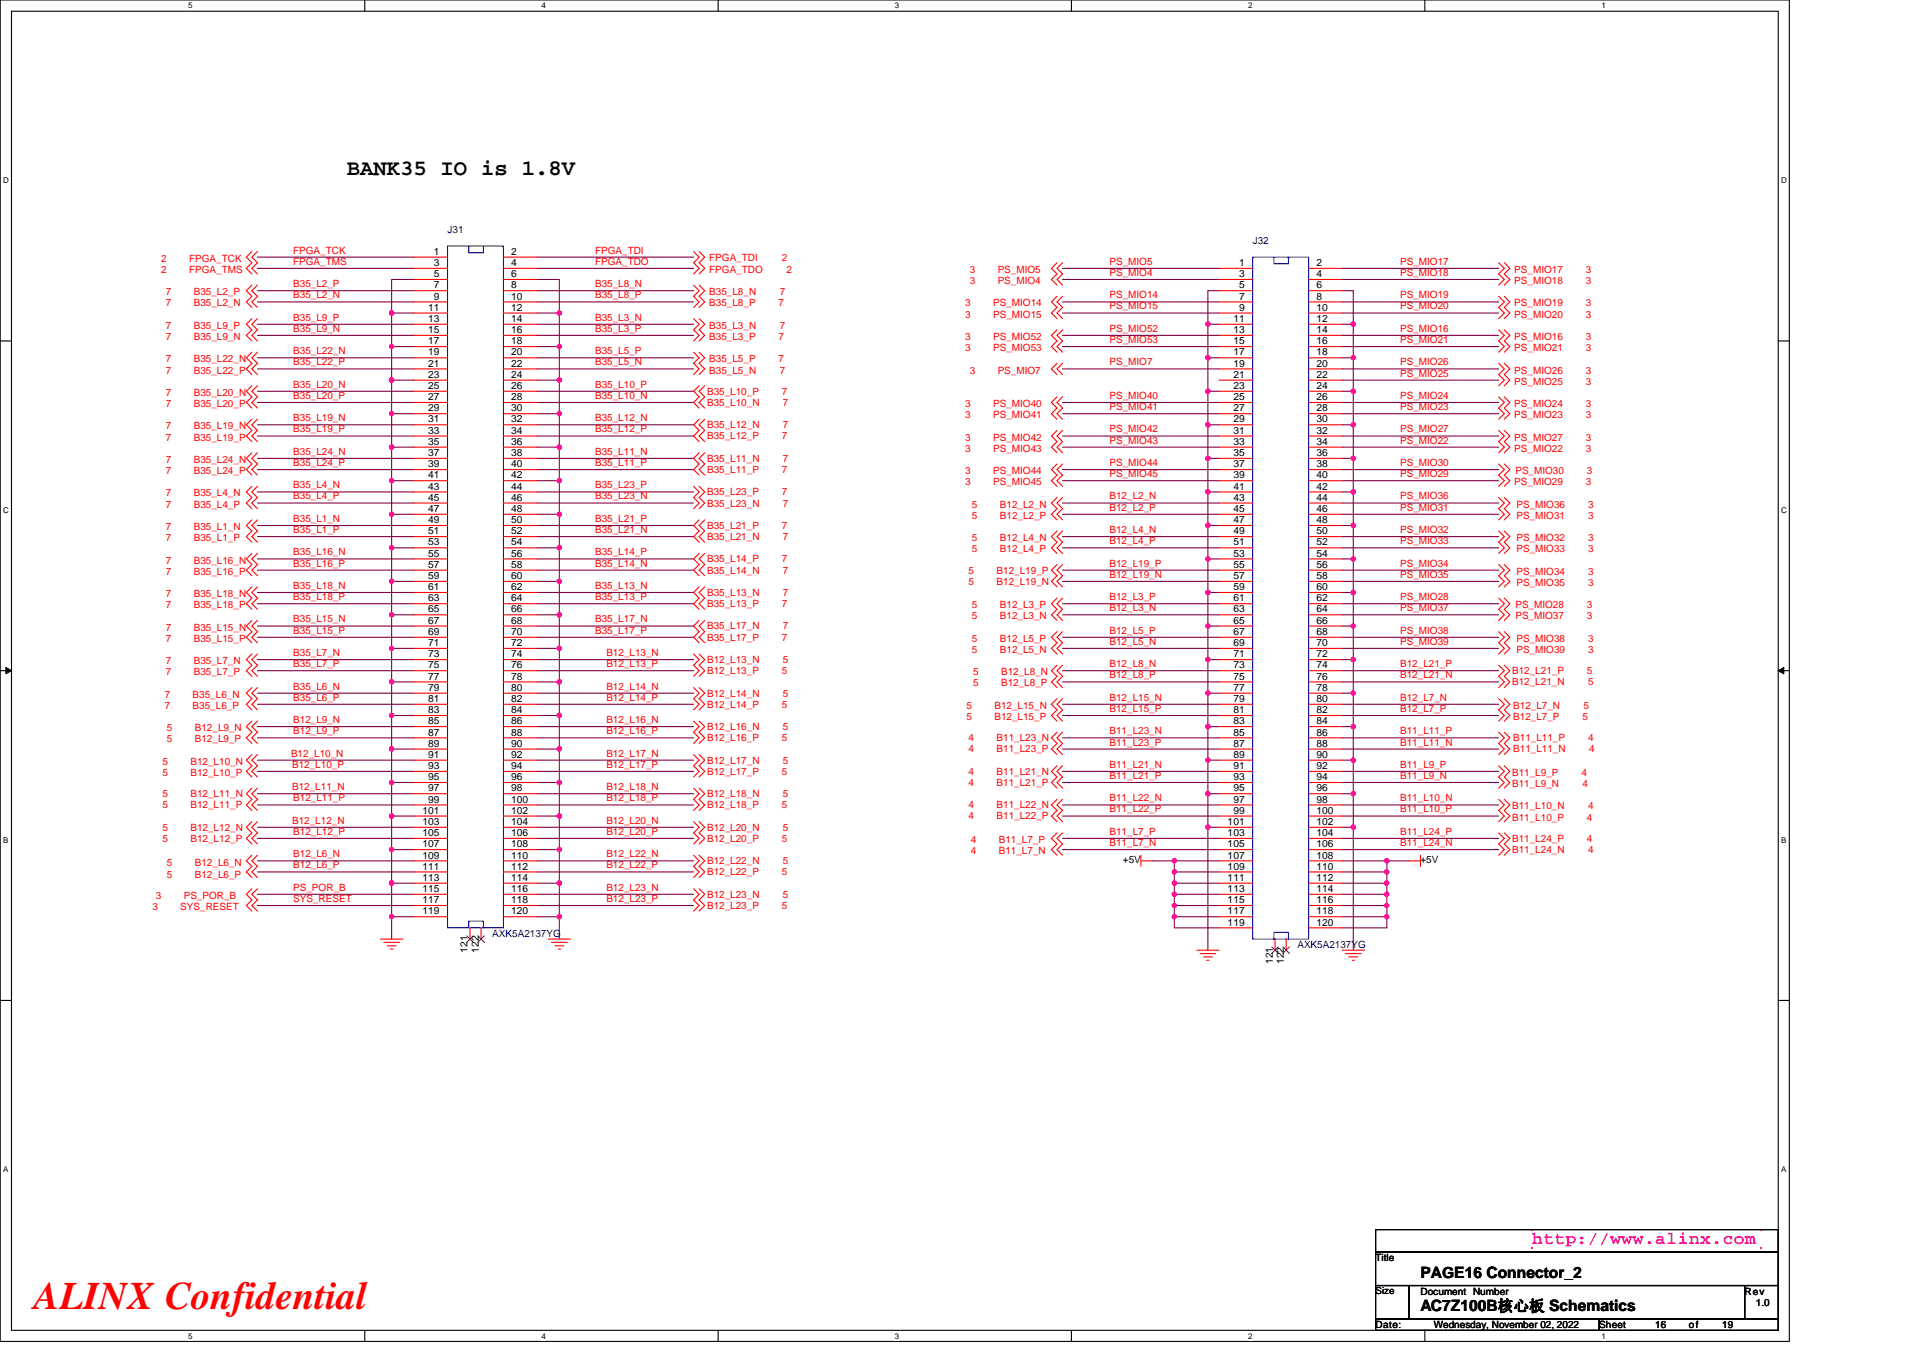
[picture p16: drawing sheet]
<svg xmlns="http://www.w3.org/2000/svg" width="297mm" height="210mm" viewBox="0 0 297 210" stroke-linecap="round" stroke-linejoin="round" font-family="sans-serif">
<defs><g id="words">
<text font-size="6" fill="#f00" x="5.2" y="202.3">ALINX Confidential</text>
<text font-size="3.4" x="53.6" y="27">BANK35 IO is 1.8V</text>
<text font-size="2.8" fill="#f0f" x="236.7" y="192.3">http://www.alinx.com</text>
<g font-size="2.4">
<text x="219.4" y="197.4">PAGE16 Connector_2</text>
<text x="219.4" y="202.6">AC7Z100B核心板 Schematics</text>
</g>
<g font-size="1.5" fill="#000080">
<text x="69.1" y="35.9">J31</text>
<text x="193.5" y="37.7">J32</text>
<text x="76" y="144.8">AXK5A2137YG</text>
<text x="200.4" y="146.5">AXK5A2137YG</text>
</g>
<g font-size="1.5" fill="#f00">
<text x="24.9" y="40.4">2</text>
<text x="29.2" y="40.4">FPGA_TCK</text>
<text x="45.3" y="40.9">FPGA_TMS</text>
<text x="45.3" y="39.2">FPGA_TCK</text>
<text x="91.9" y="39.2">FPGA_TDI</text>
<text x="91.9" y="40.9">FPGA_TDO</text>
<text x="109.6" y="40.3">FPGA_TDI</text>
<text x="120.8" y="40.3">2</text>
<text x="171.4" y="40.9">PS_MIO5</text>
<text x="216.3" y="40.9">PS_MIO17</text>
<text x="24.9" y="42.2">2</text>
<text x="25.6" y="45.6">7</text>
<text x="25.6" y="47.3">7</text>
<text x="29.2" y="42.2">FPGA_TMS</text>
<text x="29.9" y="45.6">B35_L2_P</text>
<text x="29.9" y="47.3">B35_L2_N</text>
<text x="45.3" y="44.4">B35_L2_P</text>
<text x="45.3" y="46.1">B35_L2_N</text>
<text x="91.9" y="44.4">B35_L8_N</text>
<text x="91.9" y="46.1">B35_L8_P</text>
<text x="109.6" y="42.2">FPGA_TDO</text>
<text x="109.6" y="45.6">B35_L8_N</text>
<text x="109.6" y="47.3">B35_L8_P</text>
<text x="120.3" y="47.3">7</text>
<text x="120.4" y="45.6">7</text>
<text x="121.5" y="42.2">2</text>
<text x="149.1" y="47.3">3</text>
<text x="149.8" y="42.2">3</text>
<text x="149.8" y="43.9">3</text>
<text x="153.4" y="47.3">PS_MIO14</text>
<text x="154.1" y="42.2">PS_MIO5</text>
<text x="154.1" y="43.9">PS_MIO4</text>
<text x="171.4" y="42.6">PS_MIO4</text>
<text x="171.4" y="46.1">PS_MIO14</text>
<text x="171.4" y="47.8">PS_MIO15</text>
<text x="216.3" y="42.6">PS_MIO18</text>
<text x="216.3" y="46.1">PS_MIO19</text>
<text x="216.3" y="47.8">PS_MIO20</text>
<text x="233.9" y="42.2">PS_MIO17</text>
<text x="233.9" y="47.3">PS_MIO19</text>
<text x="233.9" y="43.9">PS_MIO18</text>
<text x="245" y="42.2">3</text>
<text x="245" y="47.3">3</text>
<text x="245" y="43.9">3</text>
<text x="25.6" y="50.8">7</text>
<text x="25.6" y="52.5">7</text>
<text x="29.9" y="50.8">B35_L9_P</text>
<text x="29.9" y="52.5">B35_L9_N</text>
<text x="45.3" y="49.6">B35_L9_P</text>
<text x="45.3" y="51.3">B35_L9_N</text>
<text x="91.9" y="51.3">B35_L3_P</text>
<text x="91.9" y="49.6">B35_L3_N</text>
<text x="109.6" y="52.5">B35_L3_P</text>
<text x="109.6" y="50.8">B35_L3_N</text>
<text x="120.3" y="52.5">7</text>
<text x="120.4" y="50.8">7</text>
<text x="149.1" y="52.5">3</text>
<text x="149.1" y="49.1">3</text>
<text x="153.4" y="52.5">PS_MIO52</text>
<text x="153.4" y="49.1">PS_MIO15</text>
<text x="171.4" y="51.3">PS_MIO52</text>
<text x="171.4" y="53">PS_MIO53</text>
<text x="216.3" y="51.3">PS_MIO16</text>
<text x="216.3" y="53">PS_MIO21</text>
<text x="233.9" y="52.5">PS_MIO16</text>
<text x="233.9" y="49.1">PS_MIO20</text>
<text x="245" y="52.5">3</text>
<text x="245" y="49.1">3</text>
<text x="25.6" y="56">7</text>
<text x="25.6" y="57.7">7</text>
<text x="29.9" y="56">B35_L22_N</text>
<text x="29.9" y="57.7">B35_L22_P</text>
<text x="45.3" y="59.9">B35_L20_N</text>
<text x="45.3" y="54.7">B35_L22_N</text>
<text x="45.3" y="56.5">B35_L22_P</text>
<text x="91.9" y="54.7">B35_L5_P</text>
<text x="91.9" y="56.5">B35_L5_N</text>
<text x="91.9" y="59.9">B35_L10_P</text>
<text x="109.6" y="56">B35_L5_P</text>
<text x="109.6" y="57.7">B35_L5_N</text>
<text x="120.3" y="56">7</text>
<text x="120.4" y="57.7">7</text>
<text x="149.1" y="54.3">3</text>
<text x="149.8" y="57.7">3</text>
<text x="153.4" y="54.3">PS_MIO53</text>
<text x="154.1" y="57.7">PS_MIO7</text>
<text x="171.4" y="56.5">PS_MIO7</text>
<text x="216.3" y="56.5">PS_MIO26</text>
<text x="216.3" y="58.2">PS_MIO25</text>
<text x="233.9" y="57.7">PS_MIO26</text>
<text x="233.9" y="59.4">PS_MIO25</text>
<text x="233.9" y="54.3">PS_MIO21</text>
<text x="245" y="57.7">3</text>
<text x="245" y="59.4">3</text>
<text x="245" y="54.3">3</text>
<text x="25.6" y="61.2">7</text>
<text x="25.6" y="62.9">7</text>
<text x="29.9" y="61.2">B35_L20_N</text>
<text x="29.9" y="62.9">B35_L20_P</text>
<text x="45.3" y="61.6">B35_L20_P</text>
<text x="45.3" y="65.1">B35_L19_N</text>
<text x="91.9" y="61.6">B35_L10_N</text>
<text x="91.9" y="65.1">B35_L12_N</text>
<text x="109.2" y="62.7">B35_L10_N</text>
<text x="109.2" y="61">B35_L10_P</text>
<text x="120.8" y="61">7</text>
<text x="120.9" y="62.7">7</text>
<text x="149.1" y="62.9">3</text>
<text x="149.1" y="64.6">3</text>
<text x="153.4" y="62.9">PS_MIO40</text>
<text x="153.4" y="64.6">PS_MIO41</text>
<text x="171.4" y="63.4">PS_MIO41</text>
<text x="171.4" y="61.6">PS_MIO40</text>
<text x="216.3" y="61.6">PS_MIO24</text>
<text x="216.3" y="63.4">PS_MIO23</text>
<text x="233.9" y="62.9">PS_MIO24</text>
<text x="233.9" y="64.6">PS_MIO23</text>
<text x="245" y="62.9">3</text>
<text x="245" y="64.6">3</text>
<text x="25.6" y="71.5">7</text>
<text x="25.6" y="66.4">7</text>
<text x="25.6" y="68.1">7</text>
<text x="29.9" y="71.5">B35_L24_N</text>
<text x="29.9" y="66.4">B35_L19_N</text>
<text x="29.9" y="68.1">B35_L19_P</text>
<text x="45.3" y="66.8">B35_L19_P</text>
<text x="45.3" y="70.3">B35_L24_N</text>
<text x="91.9" y="66.8">B35_L12_P</text>
<text x="91.9" y="70.3">B35_L11_N</text>
<text x="109.2" y="66.2">B35_L12_N</text>
<text x="109.2" y="67.9">B35_L12_P</text>
<text x="109.2" y="71.4">B35_L11_N</text>
<text x="120.8" y="67.9">7</text>
<text x="120.9" y="66.2">7</text>
<text x="120.9" y="71.4">7</text>
<text x="149.1" y="68.1">3</text>
<text x="149.1" y="69.8">3</text>
<text x="153.4" y="68.1">PS_MIO42</text>
<text x="153.4" y="69.8">PS_MIO43</text>
<text x="171.4" y="66.8">PS_MIO42</text>
<text x="171.4" y="68.5">PS_MIO43</text>
<text x="216.3" y="66.8">PS_MIO27</text>
<text x="216.3" y="68.5">PS_MIO22</text>
<text x="233.9" y="68.1">PS_MIO27</text>
<text x="233.9" y="69.8">PS_MIO22</text>
<text x="245" y="68.1">3</text>
<text x="245" y="69.8">3</text>
<text x="25.6" y="76.7">7</text>
<text x="25.6" y="73.3">7</text>
<text x="29.9" y="76.7">B35_L4_N</text>
<text x="29.9" y="73.3">B35_L24_P</text>
<text x="45.3" y="75.5">B35_L4_N</text>
<text x="45.3" y="77.2">B35_L4_P</text>
<text x="45.3" y="72">B35_L24_P</text>
<text x="91.9" y="75.5">B35_L23_P</text>
<text x="91.9" y="77.2">B35_L23_N</text>
<text x="91.9" y="72">B35_L11_P</text>
<text x="109.2" y="76.5">B35_L23_P</text>
<text x="109.2" y="73.1">B35_L11_P</text>
<text x="120.8" y="76.5">7</text>
<text x="120.8" y="73.1">7</text>
<text x="149.1" y="73.3">3</text>
<text x="149.1" y="75">3</text>
<text x="153.4" y="73.3">PS_MIO44</text>
<text x="153.4" y="75">PS_MIO45</text>
<text x="171.4" y="72">PS_MIO44</text>
<text x="171.4" y="73.7">PS_MIO45</text>
<text x="171.4" y="77.2">B12_L2_N</text>
<text x="216.3" y="77.2">PS_MIO36</text>
<text x="216.3" y="72">PS_MIO30</text>
<text x="216.3" y="73.7">PS_MIO29</text>
<text x="233.9" y="75">PS_MIO29</text>
<text x="234.1" y="73.3">PS_MIO30</text>
<text x="245" y="75">3</text>
<text x="245.1" y="73.3">3</text>
<text x="25.6" y="83.6">7</text>
<text x="25.6" y="81.9">7</text>
<text x="25.6" y="78.4">7</text>
<text x="29.9" y="83.6">B35_L1_P</text>
<text x="29.9" y="81.9">B35_L1_N</text>
<text x="29.9" y="78.4">B35_L4_P</text>
<text x="45.3" y="82.4">B35_L1_P</text>
<text x="45.3" y="80.6">B35_L1_N</text>
<text x="91.9" y="82.4">B35_L21_N</text>
<text x="91.9" y="80.6">B35_L21_P</text>
<text x="109.2" y="78.3">B35_L23_N</text>
<text x="109.2" y="83.4">B35_L21_N</text>
<text x="109.2" y="81.7">B35_L21_P</text>
<text x="120.8" y="81.7">7</text>
<text x="120.9" y="78.3">7</text>
<text x="120.9" y="83.4">7</text>
<text x="150.1" y="78.4">5</text>
<text x="150.1" y="80.2">5</text>
<text x="150.1" y="83.6">5</text>
<text x="154.4" y="78.4">B12_L2_N</text>
<text x="154.4" y="80.2">B12_L2_P</text>
<text x="154.4" y="83.6">B12_L4_N</text>
<text x="171.4" y="78.9">B12_L2_P</text>
<text x="171.4" y="82.4">B12_L4_N</text>
<text x="216.3" y="82.4">PS_MIO32</text>
<text x="216.3" y="78.9">PS_MIO31</text>
<text x="234.2" y="83.6">PS_MIO32</text>
<text x="234.2" y="78.4">PS_MIO36</text>
<text x="234.2" y="80.2">PS_MIO31</text>
<text x="245.3" y="83.6">3</text>
<text x="245.3" y="78.4">3</text>
<text x="245.3" y="80.2">3</text>
<text x="25.6" y="88.8">7</text>
<text x="25.6" y="87.1">7</text>
<text x="29.9" y="88.8">B35_L16_P</text>
<text x="29.9" y="87.1">B35_L16_N</text>
<text x="45.3" y="85.8">B35_L16_N</text>
<text x="45.3" y="87.5">B35_L16_P</text>
<text x="91.9" y="87.5">B35_L14_N</text>
<text x="91.9" y="85.8">B35_L14_P</text>
<text x="109.2" y="88.6">B35_L14_N</text>
<text x="109.2" y="86.9">B35_L14_P</text>
<text x="120.8" y="86.9">7</text>
<text x="120.9" y="88.6">7</text>
<text x="149.6" y="88.6">5</text>
<text x="150.1" y="85.3">5</text>
<text x="153.9" y="88.6">B12_L19_P</text>
<text x="154.4" y="85.3">B12_L4_P</text>
<text x="171.4" y="84.1">B12_L4_P</text>
<text x="171.4" y="89.3">B12_L19_N</text>
<text x="171.4" y="87.5">B12_L19_P</text>
<text x="216.3" y="89.3">PS_MIO35</text>
<text x="216.3" y="84.1">PS_MIO33</text>
<text x="216.3" y="87.5">PS_MIO34</text>
<text x="234.2" y="85.3">PS_MIO33</text>
<text x="234.2" y="88.8">PS_MIO34</text>
<text x="245.3" y="85.3">3</text>
<text x="245.3" y="88.8">3</text>
<text x="25.6" y="94">7</text>
<text x="25.6" y="92.3">7</text>
<text x="29.9" y="94">B35_L18_P</text>
<text x="29.9" y="92.3">B35_L18_N</text>
<text x="45.3" y="91">B35_L18_N</text>
<text x="45.3" y="92.7">B35_L18_P</text>
<text x="91.9" y="91">B35_L13_N</text>
<text x="91.9" y="92.7">B35_L13_P</text>
<text x="109.2" y="92.1">B35_L13_N</text>
<text x="109.2" y="93.8">B35_L13_P</text>
<text x="120.8" y="93.8">7</text>
<text x="120.9" y="92.1">7</text>
<text x="149.6" y="90.4">5</text>
<text x="150.1" y="94">5</text>
<text x="150.1" y="95.7">5</text>
<text x="153.9" y="90.4">B12_L19_N</text>
<text x="154.4" y="94">B12_L3_P</text>
<text x="154.4" y="95.7">B12_L3_N</text>
<text x="171.4" y="92.7">B12_L3_P</text>
<text x="171.4" y="94.4">B12_L3_N</text>
<text x="216.3" y="94.4">PS_MIO37</text>
<text x="216.3" y="92.7">PS_MIO28</text>
<text x="234.1" y="95.7">PS_MIO37</text>
<text x="234.1" y="94">PS_MIO28</text>
<text x="234.2" y="90.5">PS_MIO35</text>
<text x="245.1" y="95.7">3</text>
<text x="245.1" y="94">3</text>
<text x="245.3" y="90.5">3</text>
<text x="25.6" y="99.2">7</text>
<text x="25.6" y="97.4">7</text>
<text x="29.9" y="99.2">B35_L15_P</text>
<text x="29.9" y="97.4">B35_L15_N</text>
<text x="45.3" y="96.2">B35_L15_N</text>
<text x="45.3" y="97.9">B35_L15_P</text>
<text x="45.3" y="101.4">B35_L7_N</text>
<text x="91.9" y="96.2">B35_L17_N</text>
<text x="91.9" y="97.9">B35_L17_P</text>
<text x="93.7" y="101.4">B12_L13_N</text>
<text x="109.2" y="97.3">B35_L17_N</text>
<text x="109.2" y="99">B35_L17_P</text>
<text x="120.8" y="99">7</text>
<text x="120.9" y="97.3">7</text>
<text x="150.1" y="99.2">5</text>
<text x="150.1" y="100.9">5</text>
<text x="154.4" y="99.2">B12_L5_P</text>
<text x="154.4" y="100.9">B12_L5_N</text>
<text x="171.4" y="97.9">B12_L5_P</text>
<text x="171.4" y="99.6">B12_L5_N</text>
<text x="216.3" y="97.9">PS_MIO38</text>
<text x="216.3" y="99.6">PS_MIO39</text>
<text x="234.2" y="99.2">PS_MIO38</text>
<text x="234.2" y="100.9">PS_MIO39</text>
<text x="245.3" y="99.2">3</text>
<text x="245.3" y="100.9">3</text>
<text x="25.4" y="107.8">7</text>
<text x="25.6" y="102.6">7</text>
<text x="25.6" y="104.4">7</text>
<text x="29.8" y="107.8">B35_L6_N</text>
<text x="29.9" y="102.6">B35_L7_N</text>
<text x="29.9" y="104.4">B35_L7_P</text>
<text x="45.3" y="106.6">B35_L6_N</text>
<text x="45.3" y="103.1">B35_L7_P</text>
<text x="93.7" y="103.1">B12_L13_P</text>
<text x="93.7" y="106.6">B12_L14_N</text>
<text x="109.2" y="104.2">B12_L13_P</text>
<text x="109.2" y="102.4">B12_L13_N</text>
<text x="109.2" y="107.6">B12_L14_N</text>
<text x="120.8" y="104.2">5</text>
<text x="120.9" y="102.4">5</text>
<text x="120.9" y="107.6">5</text>
<text x="150.3" y="104.4">5</text>
<text x="150.3" y="106.1">5</text>
<text x="154.6" y="104.4">B12_L8_N</text>
<text x="154.6" y="106.1">B12_L8_P</text>
<text x="171.4" y="103.1">B12_L8_N</text>
<text x="171.4" y="104.8">B12_L8_P</text>
<text x="216.3" y="103.1">B12_L21_P</text>
<text x="216.3" y="104.8">B12_L21_N</text>
<text x="233.6" y="104.2">B12_L21_P</text>
<text x="233.6" y="105.9">B12_L21_N</text>
<text x="245.1" y="104.2">5</text>
<text x="245.3" y="105.9">5</text>
<text x="25.4" y="109.5">7</text>
<text x="25.8" y="113">5</text>
<text x="29.8" y="109.5">B35_L6_P</text>
<text x="30.1" y="113">B12_L9_N</text>
<text x="45.3" y="108.3">B35_L6_P</text>
<text x="45.3" y="113.5">B12_L9_P</text>
<text x="45.3" y="111.7">B12_L9_N</text>
<text x="93.7" y="108.3">B12_L14_P</text>
<text x="93.7" y="113.5">B12_L16_P</text>
<text x="93.7" y="111.7">B12_L16_N</text>
<text x="109.2" y="109.3">B12_L14_P</text>
<text x="109.2" y="112.8">B12_L16_N</text>
<text x="120.8" y="109.3">5</text>
<text x="120.9" y="112.8">5</text>
<text x="149.3" y="109.5">5</text>
<text x="149.3" y="111.3">5</text>
<text x="153.6" y="109.5">B12_L15_N</text>
<text x="153.6" y="111.3">B12_L15_P</text>
<text x="171.4" y="113.5">B11_L23_N</text>
<text x="171.4" y="108.3">B12_L15_N</text>
<text x="171.4" y="110">B12_L15_P</text>
<text x="216.3" y="108.3">B12_L7_N</text>
<text x="216.3" y="110">B12_L7_P</text>
<text x="216.3" y="113.5">B11_L11_P</text>
<text x="233.7" y="109.5">B12_L7_N</text>
<text x="233.7" y="111.3">B12_L7_P</text>
<text x="244.4" y="111.3">5</text>
<text x="244.6" y="109.5">5</text>
<text x="25.1" y="119.9">5</text>
<text x="25.1" y="118.2">5</text>
<text x="25.8" y="114.7">5</text>
<text x="29.4" y="119.9">B12_L10_P</text>
<text x="29.4" y="118.2">B12_L10_N</text>
<text x="30.1" y="114.7">B12_L9_P</text>
<text x="45" y="116.9">B12_L10_N</text>
<text x="45.1" y="118.6">B12_L10_P</text>
<text x="93.7" y="118.6">B12_L17_P</text>
<text x="93.7" y="116.9">B12_L17_N</text>
<text x="109.2" y="114.5">B12_L16_P</text>
<text x="109.2" y="119.7">B12_L17_P</text>
<text x="109.2" y="118">B12_L17_N</text>
<text x="120.8" y="114.5">5</text>
<text x="120.8" y="119.7">5</text>
<text x="120.9" y="118">5</text>
<text x="149.6" y="114.5">4</text>
<text x="149.6" y="116.3">4</text>
<text x="149.6" y="119.7">4</text>
<text x="153.9" y="114.5">B11_L23_N</text>
<text x="153.9" y="116.3">B11_L23_P</text>
<text x="153.9" y="119.7">B11_L21_N</text>
<text x="171.4" y="115.2">B11_L23_P</text>
<text x="171.4" y="118.6">B11_L21_N</text>
<text x="216.3" y="118.6">B11_L9_P</text>
<text x="216.3" y="115.2">B11_L11_N</text>
<text x="233.6" y="119.9">B11_L9_P</text>
<text x="233.7" y="116.3">B11_L11_N</text>
<text x="233.7" y="114.5">B11_L11_P</text>
<text x="244.3" y="119.9">4</text>
<text x="245.3" y="114.5">4</text>
<text x="245.5" y="116.3">4</text>
<text x="25.1" y="124.9">5</text>
<text x="25.1" y="123.2">5</text>
<text x="29.4" y="124.9">B12_L11_P</text>
<text x="29.4" y="123.2">B12_L11_N</text>
<text x="45.1" y="122.1">B12_L11_N</text>
<text x="45.3" y="123.8">B12_L11_P</text>
<text x="93.7" y="123.8">B12_L18_P</text>
<text x="93.7" y="122.1">B12_L18_N</text>
<text x="109.2" y="124.9">B12_L18_P</text>
<text x="109.2" y="123.2">B12_L18_N</text>
<text x="120.8" y="124.9">5</text>
<text x="120.9" y="123.2">5</text>
<text x="149.6" y="124.9">4</text>
<text x="149.6" y="121.5">4</text>
<text x="153.9" y="124.9">B11_L22_N</text>
<text x="153.9" y="121.5">B11_L21_P</text>
<text x="171.4" y="123.8">B11_L22_N</text>
<text x="171.4" y="125.5">B11_L22_P</text>
<text x="171.4" y="120.4">B11_L21_P</text>
<text x="216.3" y="123.8">B11_L10_N</text>
<text x="216.3" y="125.5">B11_L10_P</text>
<text x="216.3" y="120.4">B11_L9_N</text>
<text x="233.6" y="125.1">B11_L10_N</text>
<text x="233.6" y="121.6">B11_L9_N</text>
<text x="244.4" y="121.6">4</text>
<text x="245.3" y="125.1">4</text>
<text x="25.1" y="128.4">5</text>
<text x="25.1" y="130.1">5</text>
<text x="29.4" y="128.4">B12_L12_N</text>
<text x="29.4" y="130.1">B12_L12_P</text>
<text x="45.1" y="127.3">B12_L12_N</text>
<text x="45.3" y="129">B12_L12_P</text>
<text x="93.7" y="129">B12_L20_P</text>
<text x="93.7" y="127.3">B12_L20_N</text>
<text x="109.2" y="130.1">B12_L20_P</text>
<text x="109.2" y="128.4">B12_L20_N</text>
<text x="120.8" y="130.1">5</text>
<text x="120.9" y="128.4">5</text>
<text x="149.6" y="126.6">4</text>
<text x="150" y="132">4</text>
<text x="150" y="130.3">4</text>
<text x="153.9" y="126.6">B11_L22_P</text>
<text x="154.3" y="132">B11_L7_N</text>
<text x="154.3" y="130.3">B11_L7_P</text>
<text x="171.4" y="130.7">B11_L7_N</text>
<text x="171.4" y="129">B11_L7_P</text>
<text x="216.3" y="129">B11_L24_P</text>
<text x="216.3" y="130.7">B11_L24_N</text>
<text x="233.6" y="130.1">B11_L24_P</text>
<text x="233.6" y="131.8">B11_L24_N</text>
<text x="233.6" y="126.8">B11_L10_P</text>
<text x="245.1" y="130.1">4</text>
<text x="245.1" y="126.8">4</text>
<text x="245.3" y="131.8">4</text>
<text x="25.8" y="135.6">5</text>
<text x="25.8" y="133.9">5</text>
<text x="30.1" y="135.6">B12_L6_P</text>
<text x="30.1" y="133.9">B12_L6_N</text>
<text x="45.3" y="137.6">PS_POR_B</text>
<text x="45.3" y="134.2">B12_L6_P</text>
<text x="45.3" y="132.5">B12_L6_N</text>
<text x="93.7" y="134.2">B12_L22_P</text>
<text x="93.7" y="132.5">B12_L22_N</text>
<text x="93.7" y="137.6">B12_L23_N</text>
<text x="109.2" y="135.3">B12_L22_P</text>
<text x="109.2" y="133.5">B12_L22_N</text>
<text x="120.8" y="135.3">5</text>
<text x="120.9" y="133.5">5</text>
<text x="23.5" y="140.6">3</text>
<text x="24.1" y="138.9">3</text>
<text x="27.9" y="140.6">SYS_RESET</text>
<text x="28.4" y="138.9">PS_POR_B</text>
<text x="45.3" y="139.4">SYS_RESET</text>
<text x="93.7" y="139.4">B12_L23_P</text>
<text x="109.2" y="140.4">B12_L23_P</text>
<text x="109.2" y="138.7">B12_L23_N</text>
<text x="120.8" y="140.4">5</text>
<text x="120.9" y="138.7">5</text>
</g>
<g font-size="1.5">
<text x="67" y="39.4">1</text>
<text x="67" y="41.1">3</text>
<text x="79" y="39.4">2</text>
<text x="79" y="41.1">4</text>
<text x="191.4" y="41.1">1</text>
<text x="203.3" y="41.1">2</text>
<text x="67" y="42.8">5</text>
<text x="67" y="44.6">7</text>
<text x="67" y="46.3">9</text>
<text x="79" y="42.8">6</text>
<text x="79" y="44.6">8</text>
<text x="79" y="46.3">10</text>
<text x="191.4" y="42.8">3</text>
<text x="191.4" y="44.6">5</text>
<text x="191.4" y="46.3">7</text>
<text x="203.3" y="42.8">4</text>
<text x="203.3" y="44.6">6</text>
<text x="203.3" y="46.3">8</text>
<text x="66.1" y="48">11</text>
<text x="66.1" y="49.7">13</text>
<text x="66.1" y="51.5">15</text>
<text x="66.1" y="53.2">17</text>
<text x="79" y="48">12</text>
<text x="79" y="49.7">14</text>
<text x="79" y="51.5">16</text>
<text x="79" y="53.2">18</text>
<text x="190.5" y="49.7">11</text>
<text x="190.5" y="51.5">13</text>
<text x="190.5" y="53.2">15</text>
<text x="191.4" y="48">9</text>
<text x="203.3" y="48">10</text>
<text x="203.3" y="49.7">12</text>
<text x="203.3" y="51.5">14</text>
<text x="203.3" y="53.2">16</text>
<text x="66.1" y="54.9">19</text>
<text x="66.1" y="56.6">21</text>
<text x="66.1" y="58.4">23</text>
<text x="79" y="54.9">20</text>
<text x="79" y="56.6">22</text>
<text x="79" y="58.4">24</text>
<text x="190.5" y="54.9">17</text>
<text x="190.5" y="56.6">19</text>
<text x="190.5" y="58.4">21</text>
<text x="203.3" y="54.9">18</text>
<text x="203.3" y="56.6">20</text>
<text x="203.3" y="58.4">22</text>
<text x="66.1" y="60.1">25</text>
<text x="66.1" y="61.8">27</text>
<text x="66.1" y="63.6">29</text>
<text x="66.1" y="65.3">31</text>
<text x="79" y="60.1">26</text>
<text x="79" y="61.8">28</text>
<text x="79" y="63.6">30</text>
<text x="79" y="65.3">32</text>
<text x="190.5" y="60.1">23</text>
<text x="190.5" y="61.8">25</text>
<text x="190.5" y="63.6">27</text>
<text x="190.5" y="65.3">29</text>
<text x="203.3" y="60.1">24</text>
<text x="203.3" y="61.8">26</text>
<text x="203.3" y="63.6">28</text>
<text x="203.3" y="65.3">30</text>
<text x="66.1" y="67">33</text>
<text x="66.1" y="68.7">35</text>
<text x="66.1" y="70.5">37</text>
<text x="79" y="67">34</text>
<text x="79" y="68.7">36</text>
<text x="79" y="70.5">38</text>
<text x="190.5" y="67">31</text>
<text x="190.5" y="68.7">33</text>
<text x="190.5" y="70.5">35</text>
<text x="203.3" y="67">32</text>
<text x="203.3" y="68.7">34</text>
<text x="203.3" y="70.5">36</text>
<text x="66.1" y="72.2">39</text>
<text x="66.1" y="73.9">41</text>
<text x="66.1" y="75.6">43</text>
<text x="66.1" y="77.4">45</text>
<text x="79" y="72.2">40</text>
<text x="79" y="73.9">42</text>
<text x="79" y="75.6">44</text>
<text x="79" y="77.4">46</text>
<text x="190.5" y="72.2">37</text>
<text x="190.5" y="73.9">39</text>
<text x="190.5" y="75.6">41</text>
<text x="190.5" y="77.4">43</text>
<text x="203.3" y="72.2">38</text>
<text x="203.3" y="73.9">40</text>
<text x="203.3" y="75.6">42</text>
<text x="203.3" y="77.4">44</text>
<text x="66.1" y="79.1">47</text>
<text x="66.1" y="80.8">49</text>
<text x="66.1" y="82.5">51</text>
<text x="79" y="79.1">48</text>
<text x="79" y="80.8">50</text>
<text x="79" y="82.5">52</text>
<text x="190.5" y="79.1">45</text>
<text x="190.5" y="80.8">47</text>
<text x="190.5" y="82.5">49</text>
<text x="203.3" y="79.1">46</text>
<text x="203.3" y="80.8">48</text>
<text x="203.3" y="82.5">50</text>
<text x="66.1" y="84.3">53</text>
<text x="66.1" y="86">55</text>
<text x="66.1" y="87.7">57</text>
<text x="66.1" y="89.5">59</text>
<text x="79" y="84.3">54</text>
<text x="79" y="86">56</text>
<text x="79" y="87.7">58</text>
<text x="79" y="89.5">60</text>
<text x="190.5" y="84.3">51</text>
<text x="190.5" y="86">53</text>
<text x="190.5" y="87.7">55</text>
<text x="190.5" y="89.5">57</text>
<text x="203.3" y="84.3">52</text>
<text x="203.3" y="86">54</text>
<text x="203.3" y="87.7">56</text>
<text x="203.3" y="89.5">58</text>
<text x="66.1" y="91.2">61</text>
<text x="66.1" y="92.9">63</text>
<text x="66.1" y="94.6">65</text>
<text x="79" y="91.2">62</text>
<text x="79" y="92.9">64</text>
<text x="79" y="94.6">66</text>
<text x="190.5" y="91.2">59</text>
<text x="190.5" y="92.9">61</text>
<text x="190.5" y="94.6">63</text>
<text x="203.3" y="91.2">60</text>
<text x="203.3" y="92.9">62</text>
<text x="203.3" y="94.6">64</text>
<text x="66.1" y="96.4">67</text>
<text x="66.1" y="98.1">69</text>
<text x="66.1" y="99.8">71</text>
<text x="66.1" y="101.6">73</text>
<text x="79" y="96.4">68</text>
<text x="79" y="98.1">70</text>
<text x="79" y="99.8">72</text>
<text x="79" y="101.6">74</text>
<text x="190.5" y="96.4">65</text>
<text x="190.5" y="98.1">67</text>
<text x="190.5" y="99.8">69</text>
<text x="190.5" y="101.6">71</text>
<text x="203.3" y="96.4">66</text>
<text x="203.3" y="98.1">68</text>
<text x="203.3" y="99.8">70</text>
<text x="203.3" y="101.6">72</text>
<text x="66.1" y="103.3">75</text>
<text x="66.1" y="105">77</text>
<text x="66.1" y="106.7">79</text>
<text x="79" y="103.3">76</text>
<text x="79" y="105">78</text>
<text x="79" y="106.7">80</text>
<text x="190.5" y="103.3">73</text>
<text x="190.5" y="105">75</text>
<text x="190.5" y="106.7">77</text>
<text x="203.3" y="103.3">74</text>
<text x="203.3" y="105">76</text>
<text x="203.3" y="106.7">78</text>
<text x="66.1" y="108.5">81</text>
<text x="66.1" y="110.2">83</text>
<text x="66.1" y="111.9">85</text>
<text x="66.1" y="113.6">87</text>
<text x="79" y="108.5">82</text>
<text x="79" y="110.2">84</text>
<text x="79" y="111.9">86</text>
<text x="79" y="113.6">88</text>
<text x="190.5" y="108.5">79</text>
<text x="190.5" y="110.2">81</text>
<text x="190.5" y="111.9">83</text>
<text x="190.5" y="113.6">85</text>
<text x="203.3" y="108.5">80</text>
<text x="203.3" y="110.2">82</text>
<text x="203.3" y="111.9">84</text>
<text x="203.3" y="113.6">86</text>
<text x="66.1" y="115.4">89</text>
<text x="66.1" y="117.1">91</text>
<text x="66.1" y="118.8">93</text>
<text x="79" y="115.4">90</text>
<text x="79" y="117.1">92</text>
<text x="79" y="118.8">94</text>
<text x="190.5" y="115.4">87</text>
<text x="190.5" y="117.1">89</text>
<text x="190.5" y="118.8">91</text>
<text x="203.3" y="115.4">88</text>
<text x="203.3" y="117.1">90</text>
<text x="203.3" y="118.8">92</text>
<text x="65.3" y="125.7">101</text>
<text x="66.1" y="120.5">95</text>
<text x="66.1" y="122.3">97</text>
<text x="66.1" y="124">99</text>
<text x="79" y="120.5">96</text>
<text x="79" y="122.3">98</text>
<text x="79" y="124">100</text>
<text x="79" y="125.7">102</text>
<text x="190.5" y="120.5">93</text>
<text x="190.5" y="122.3">95</text>
<text x="190.5" y="124">97</text>
<text x="190.5" y="125.7">99</text>
<text x="203.3" y="120.5">94</text>
<text x="203.3" y="122.3">96</text>
<text x="203.3" y="124">98</text>
<text x="203.3" y="125.7">100</text>
<text x="65.3" y="127.5">103</text>
<text x="65.3" y="129.2">105</text>
<text x="65.3" y="130.9">107</text>
<text x="79" y="127.5">104</text>
<text x="79" y="129.2">106</text>
<text x="79" y="130.9">108</text>
<text x="189.6" y="127.5">101</text>
<text x="189.6" y="129.2">103</text>
<text x="189.6" y="130.9">105</text>
<text x="203.3" y="127.5">102</text>
<text x="203.3" y="129.2">104</text>
<text x="203.3" y="130.9">106</text>
<text x="65.3" y="132.7">109</text>
<text x="65.3" y="134.4">111</text>
<text x="65.3" y="136.1">113</text>
<text x="65.3" y="137.8">115</text>
<text x="79" y="132.7">110</text>
<text x="79" y="134.4">112</text>
<text x="79" y="136.1">114</text>
<text x="79" y="137.8">116</text>
<text x="173.5" y="133.4">+5V</text>
<text x="189.6" y="132.7">107</text>
<text x="189.6" y="134.4">109</text>
<text x="189.6" y="136.1">111</text>
<text x="189.6" y="137.8">113</text>
<text x="203.3" y="132.7">108</text>
<text x="203.3" y="134.4">110</text>
<text x="203.3" y="136.1">112</text>
<text x="203.3" y="137.8">114</text>
<text x="219.4" y="133.4">+5V</text>
<text x="65.3" y="139.6">117</text>
<text x="65.3" y="141.3">119</text>
<text x="79" y="139.6">118</text>
<text x="79" y="141.3">120</text>
<text x="189.6" y="139.6">115</text>
<text x="189.6" y="141.3">117</text>
<text x="189.6" y="143">119</text>
<text x="203.3" y="139.6">116</text>
<text x="203.3" y="141.3">118</text>
<text x="203.3" y="143">120</text>
<text x="72.2" y="147.2" transform="rotate(-90 72.2 147.2)">121</text>
<text x="74" y="147.2" transform="rotate(-90 74 147.2)">122</text>
<text x="196.6" y="149" transform="rotate(-90 196.6 149)">121</text>
<text x="198.3" y="149" transform="rotate(-90 198.3 149)">122</text>
<text x="212.5" y="194.9">Title</text>
<text x="212.5" y="200">Size</text>
<text x="219.4" y="200">Document Number</text>
<text x="269.5" y="200">Rev</text>
<text x="271.2" y="201.8">1.0</text>
<text x="212.5" y="205.2">Date:</text>
<text x="221.5" y="205.2">Wednesday, November 02, 2022</text>
<text x="247" y="205.2">Sheet</text>
<text x="255.7" y="205.2">16</text>
<text x="260.9" y="205.2">of</text>
<text x="266" y="205.2">19</text>
</g>
<g font-size="1.2">
<text x="29.1" y="1.3">5</text>
<text x="83.6" y="1.3">4</text>
<text x="138.2" y="1.3">3</text>
<text x="192.8" y="1.3">2</text>
<text x="247.4" y="1.3">1</text>
<text x=".5" y="28.3">D</text>
<text x="275.1" y="28.3">D</text>
<text x=".5" y="79.2">C</text>
<text x="275.1" y="79.2">C</text>
<text x=".5" y="130.2">B</text>
<text x="275.1" y="130.2">B</text>
<text x=".5" y="181.1">A</text>
<text x="275.1" y="181.1">A</text>
<text x="29.1" y="206.8">5</text>
<text x="83.6" y="206.8">4</text>
<text x="138.2" y="206.8">3</text>
<text x="192.8" y="206.8">2</text>
<text x="247.4" y="206.8">1</text>
</g>
</g></defs>
<path d="M0 0h276.4v207.3h-276.4zM1.8 1.7h272.9v203.8h-272.9z" fill="none" stroke="#000" stroke-width=".17"/>
<g fill="#fff">
<path d="M29.1 .2h.6v1.4h-.6z"/>
<path d="M29.1 205.7h.6v1.4h-.6z"/>
</g>
<path d="M56.3 0v1.7M56.3 205.5v1.8" fill="none" stroke="#000" stroke-width=".17"/>
<g fill="#fff">
<path d="M83.6 .2h.7v1.4h-.7z"/>
<path d="M83.6 205.7h.7v1.4h-.7z"/>
</g>
<path d="M110.9 0v1.7M110.9 205.5v1.8" fill="none" stroke="#000" stroke-width=".17"/>
<g fill="#fff">
<path d="M138.2 .2h.7v1.4h-.7z"/>
<path d="M138.2 205.7h.7v1.4h-.7z"/>
</g>
<path d="M165.5 0v1.7M165.5 205.5v1.8" fill="none" stroke="#000" stroke-width=".17"/>
<g fill="#fff">
<path d="M192.8 .2h.6v1.4h-.6z"/>
<path d="M192.8 205.7h.6v1.4h-.6z"/>
</g>
<path d="M220.1 0v1.7M220.1 205.5v1.8" fill="none" stroke="#000" stroke-width=".17"/>
<g fill="#fff">
<path d="M247.4 .2h.6v1.4h-.6z"/>
<path d="M247.4 205.7h.6v1.4h-.6z"/>
<path d="M.5 27.2h.8v1.4h-.8z"/>
<path d="M275.1 27.2h.9v1.4h-.9z"/>
<path d="M.5 78.1h.8v1.4h-.8z"/>
<path d="M275.1 78.1h.9v1.4h-.9z"/>
</g>
<path d="M0 52.7h1.8M274.7 52.7h1.7" fill="none" stroke="#000" stroke-width=".17"/>
<g fill="#fff">
<path d="M.5 129.1h.8v1.4h-.8z"/>
<path d="M275.1 129.1h.8v1.4h-.8z"/>
</g>
<path d="M0 103.6h1.8M274.7 103.6h1.7" fill="none" stroke="#000" stroke-width=".17"/>
<path d="M.9 103.1l.9 .5-.9 .5zM274.7 103.6l.8-.5v1z" fill="#000" stroke="#000" stroke-width=".15"/>
<g fill="#fff">
<path d="M.5 180h.8v1.4h-.8z"/>
<path d="M275.1 180h.8v1.4h-.8z"/>
</g>
<path d="M0 154.6h1.8M274.7 154.6h1.7" fill="none" stroke="#000" stroke-width=".17"/>
<g fill="#f0f">
<path d="M236.6 189.9h.2v.2h-.2z"/>
<path d="M272 189.9h.2v.2h-.2z"/>
<path d="M272 192.7h.2v.1h-.2z"/>
<path d="M236.6 192.7h.2v.1h-.2z"/>
</g>
<g fill="none" stroke="#800040" stroke-width=".17">
<path d="M39.8 39.7h24.2M82.9 39.7h24.2M39.8 41.5h24.2M39.8 44.9h24.2M39.8 46.7h24.2M39.8 50.1h24.2M39.8 51.8h24.2M39.8 55.3h24.2M39.8 57h24.2M60.5 58.7h3.5M60.5 53.6v5.1M60.5 58.7v5.2h3.5"/>
<path d="M60.5 53.6h3.5M64 43.2h-3.5v5.2M64 48.4h-3.5v5.2M82.9 53.6h3.5M82.9 48.4h3.5v5.2M82.9 58.7h3.5M82.9 43.2h3.5v5.2M82.9 41.5h24.2M82.9 57h24.2M82.9 44.9h24.2M82.9 46.7h24.2M82.9 51.8h24.2"/>
<path d="M82.9 50.1h24.2M82.9 55.3h24.2M86.4 53.6v5.1M86.4 58.7v5.2M164.1 41.5h24.2M164.1 43.2h24.2M164.1 46.7h24.2M164.1 48.4h24.2M164.1 51.8h24.2M164.1 53.6h24.2M164.1 57h24.2M186.6 55.3h1.7"/>
<path d="M186.6 50.1h1.7M186.6 55.3v5.2M186.6 50.1v5.2M188.3 44.9h-1.7v5.2M207.3 50.1h1.7M207.3 41.5h24.2M207.3 43.2h24.2M207.3 46.7h24.2M207.3 48.4h24.2M207.3 51.8h24.2M207.3 53.6h24.2M207.3 57h24.2"/>
<path d="M207.3 58.7h24.2M207.3 44.9h1.7v5.2M207.3 55.3h1.7M209 50.1v5.2M209 55.3v5.2M39.8 60.5h24.2M39.8 62.2h24.2M39.8 65.6h24.2M39.8 67.4h24.2M39.8 76h24.2M39.8 77.7h24.2M39.8 70.8h24.2"/>
<path d="M39.8 72.6h24.2M60.5 79.5v5.1h3.5M60.5 74.3v5.2h3.5M60.5 69.1v5.2h3.5M60.5 63.9v5.2h3.5M82.9 63.9h3.5M82.9 60.5h24.2M82.9 62.2h24.2M82.9 76h24.2M82.9 77.7h24.2M82.9 65.6h24.2M82.9 67.4h24.2"/>
<path d="M82.9 70.8h24.2M82.9 72.6h24.2M86.4 63.9v5.2h-3.5M86.4 69.1v5.2h-3.5M86.4 74.3v5.2h-3.5M86.4 79.5v5.1h-3.5M164.1 63.9h24.2M164.1 67.4h24.2M164.1 69.1h24.2M164.1 72.6h24.2M164.1 74.3h24.2M164.1 62.2h24.2"/>
<path d="M164.1 77.7h24.2M164.1 79.5h24.2M186.6 76h1.7M186.6 76v5.2M186.6 60.5h1.7M186.6 65.6h1.7M186.6 70.8h1.7M186.6 60.5v5.1M186.6 65.6v5.2M186.6 70.8v5.2M207.3 65.6h1.7M207.3 60.5h1.7"/>
<path d="M207.3 62.2h24.2M207.3 63.9h24.2M207.3 67.4h24.2M207.3 69.1h24.2M207.3 77.7h24.2M207.3 72.6h24.2M207.3 79.5h24.2M207.3 74.3h24.2M207.3 70.8h1.7M207.3 76h1.7M209 65.6v5.2M209 76v5.2"/>
<path d="M209 60.5v5.1M209 70.8v5.2M39.8 96.7h24.2M39.8 98.5h24.2M39.8 86.4h24.2M39.8 88.1h24.2M39.8 91.5h24.2M39.8 93.3h24.2M39.8 82.9h24.2M39.8 81.2h24.2M60.5 84.6v5.2M60.5 95v5.2h3.5"/>
<path d="M60.5 89.8v5.2h3.5M60.5 89.8h3.5M82.9 91.5h24.2M82.9 93.3h24.2M82.9 96.7h24.2M82.9 98.5h24.2M82.9 82.9h24.2M82.9 81.2h24.2M82.9 88.1h24.2M82.9 86.4h24.2M86.4 84.6v5.2h-3.5M86.4 89.8v5.2h-3.5"/>
<path d="M86.4 95v5.2h-3.5M164.1 98.5h24.2M164.1 93.3h24.2M164.1 95h24.2M164.1 82.9h24.2M164.1 84.6h24.2M164.1 89.8h24.2M164.1 88.1h24.2M186.6 81.2h1.7M186.6 81.2v5.2h1.7M186.6 91.5h1.7M186.6 91.5v5.2h1.7"/>
<path d="M186.6 96.7v5.2M186.6 86.4v5.1M207.3 96.7h1.7M207.3 82.9h24.2M207.3 89.8h24.2M207.3 84.6h24.2M207.3 88.1h24.2M207.3 95h24.2M207.3 98.5h24.2M207.3 93.3h24.2M207.3 91.5h1.7M207.3 81.2h1.7"/>
<path d="M207.3 86.4h1.7M209 91.5v5.2M209 96.7v5.2M209 81.2v10.3M39.8 107.1h24.2M39.8 108.8h24.2M39.8 101.9h24.2M39.8 103.6h24.2M39.8 114h24.2M39.8 112.3h24.2M39.8 119.2h24.2M39.8 117.5h24.2"/>
<path d="M60.5 110.6v10.3M60.5 110.6h3.5M60.5 100.2v5.2h3.5M60.5 115.7h3.5M60.5 105.4v5.2M82.9 110.6h3.5M82.9 115.7h3.5M82.9 103.6h24.2M82.9 101.9h24.2M82.9 108.8h24.2M82.9 107.1h24.2M82.9 114h24.2"/>
<path d="M82.9 112.3h24.2M82.9 119.2h24.2M82.9 117.5h24.2M86.4 110.6v5.1M86.4 115.7v5.2M86.4 100.2v5.2h-3.5M86.4 105.4v5.2M164.1 114h24.2M164.1 115.7h24.2M164.1 100.2h24.2M164.1 103.6h24.2M164.1 105.4h24.2"/>
<path d="M164.1 108.8h24.2M164.1 110.6h24.2M164.1 119.2h24.2M186.6 117.5h1.7M186.6 101.9h1.7M186.6 112.3h1.7M186.6 107.1h1.7M186.6 101.9v5.2M186.6 107.1v5.2M186.6 117.5v5.1M186.6 112.3v5.2M207.3 117.5h1.7"/>
<path d="M207.3 108.8h24.2M207.3 110.6h24.2M207.3 119.2h24.2M207.3 101.9h1.7M207.3 100.2h24.2M207.3 103.6h24.2M207.3 105.4h24.2M207.3 115.7h24.2M207.3 114h24.2M207.3 107.1h1.7M207.3 112.3h1.7M209 107.1v5.2"/>
<path d="M209 112.3v5.2M209 117.5v5.1M209 101.9v5.2M39.8 139.9h24.2M39.8 138.2h24.2M39.8 124.4h24.2M39.8 122.6h24.2M39.8 129.5h24.2M39.8 127.8h24.2M39.8 134.7h24.2M39.8 133h24.2M60.5 120.9v5.2h3.5"/>
<path d="M60.5 120.9h3.5M60.5 131.3h3.5M60.5 126.1v5.2M60.5 131.3v5.2M64 136.5h-3.5v5.1M82.9 126.1h3.5M82.9 120.9h3.5v5.2M82.9 124.4h24.2M82.9 122.6h24.2M82.9 129.5h24.2M82.9 127.8h24.2M82.9 134.7h24.2"/>
<path d="M82.9 133h24.2M82.9 139.9h24.2M82.9 138.2h24.2M82.9 131.3h3.5M82.9 136.5h3.5M86.4 131.3v5.2M86.4 136.5v5.1M86.4 126.1v5.2M164.1 131.3h24.2M164.1 129.5h24.2M164.1 124.4h24.2M164.1 126.1h24.2"/>
<path d="M164.1 120.9h24.2M177.9 133h3.5M181.4 138.2v3.4M181.4 134.7v3.5M181.4 133v1.7M181.4 133h6.9M181.4 134.7h6.9M181.4 136.5h6.9M181.4 138.2h6.9M181.4 139.9h6.9M186.6 122.6h1.7M186.6 127.8h1.7"/>
<path d="M186.6 127.8v19M186.6 122.6v5.2M207.3 134.7h6.9M207.3 136.5h6.9M207.3 138.2h6.9M207.3 139.9h6.9M207.3 133h6.9M207.3 127.8h1.7M207.3 131.3h24.2M207.3 124.4h24.2M207.3 126.1h24.2M207.3 120.9h24.2"/>
<path d="M207.3 122.6h1.7M207.3 129.5h24.2M209 127.8v19M209 122.6v5.2M214.2 133v8.6M214.2 133h3.5M60.5 141.6v3.5M60.5 141.6h3.5M82.9 141.6h3.5M86.4 141.6v3.5M181.4 141.6v1.8h6.9M181.4 141.6h6.9"/>
<path d="M207.3 141.6h6.9M214.2 141.6v1.8h-6.9"/>
</g>
<g fill="#f0f" stroke="#f0f" stroke-width=".17">
<circle cx="60.5" cy="141.6" r=".34"/>
<circle cx="186.6" cy="127.8" r=".34"/>
<circle cx="186.6" cy="122.6" r=".33"/>
<circle cx="209" cy="122.6" r=".33"/>
<circle cx="209" cy="127.8" r=".34"/>
<circle cx="209" cy="91.5" r=".34"/>
<circle cx="209" cy="117.5" r=".34"/>
<circle cx="186.6" cy="117.5" r=".34"/>
<circle cx="209" cy="112.3" r=".34"/>
<circle cx="186.6" cy="107.1" r=".34"/>
<circle cx="186.6" cy="101.9" r=".34"/>
<circle cx="186.6" cy="112.3" r=".34"/>
<circle cx="186.6" cy="76" r=".34"/>
<circle cx="186.6" cy="81.2" r=".34"/>
<circle cx="209" cy="81.2" r=".34"/>
<circle cx="209" cy="70.8" r=".33"/>
<circle cx="209" cy="50.1" r=".34"/>
<circle cx="209" cy="65.6" r=".34"/>
<circle cx="209" cy="55.3" r=".34"/>
<circle cx="186.6" cy="50.1" r=".34"/>
<circle cx="186.6" cy="55.3" r=".34"/>
<circle cx="86.4" cy="58.7" r=".34"/>
<circle cx="60.5" cy="58.7" r=".34"/>
<circle cx="186.6" cy="60.4" r=".34"/>
<circle cx="186.6" cy="65.6" r=".34"/>
<circle cx="186.6" cy="70.8" r=".33"/>
<circle cx="186.6" cy="96.7" r=".33"/>
<circle cx="186.6" cy="86.4" r=".34"/>
<circle cx="186.6" cy="91.5" r=".34"/>
<circle cx="209" cy="60.4" r=".34"/>
<circle cx="209" cy="76" r=".34"/>
<circle cx="209" cy="86.4" r=".34"/>
<circle cx="209" cy="96.7" r=".33"/>
<circle cx="86.4" cy="136.4" r=".34"/>
<circle cx="86.4" cy="141.6" r=".34"/>
<circle cx="86.4" cy="63.9" r=".34"/>
<circle cx="86.4" cy="69.1" r=".34"/>
<circle cx="86.4" cy="79.4" r=".33"/>
<circle cx="86.4" cy="74.3" r=".34"/>
<circle cx="86.4" cy="89.8" r=".34"/>
<circle cx="86.4" cy="84.6" r=".34"/>
<circle cx="86.4" cy="95" r=".34"/>
<circle cx="86.4" cy="105.4" r=".33"/>
<circle cx="86.4" cy="100.2" r=".34"/>
<circle cx="86.4" cy="115.7" r=".34"/>
<circle cx="86.4" cy="110.5" r=".34"/>
<circle cx="60.5" cy="120.9" r=".34"/>
<circle cx="60.5" cy="115.7" r=".34"/>
<circle cx="60.5" cy="110.5" r=".34"/>
<circle cx="60.5" cy="105.4" r=".33"/>
<circle cx="60.5" cy="100.2" r=".34"/>
<circle cx="60.5" cy="95" r=".34"/>
<circle cx="60.5" cy="89.8" r=".34"/>
<circle cx="60.5" cy="84.6" r=".34"/>
<circle cx="60.5" cy="79.4" r=".33"/>
<circle cx="60.5" cy="74.3" r=".34"/>
<circle cx="60.5" cy="69.1" r=".34"/>
<circle cx="60.5" cy="63.9" r=".34"/>
<circle cx="181.4" cy="141.6" r=".34"/>
<circle cx="181.4" cy="139.9" r=".33"/>
<circle cx="181.4" cy="138.2" r=".34"/>
<circle cx="181.4" cy="136.4" r=".34"/>
<circle cx="181.4" cy="134.7" r=".34"/>
<circle cx="214.2" cy="134.7" r=".34"/>
<circle cx="214.2" cy="136.4" r=".34"/>
<circle cx="214.2" cy="138.2" r=".34"/>
<circle cx="214.2" cy="139.9" r=".33"/>
<circle cx="214.2" cy="141.6" r=".34"/>
<circle cx="86.4" cy="48.4" r=".34"/>
<circle cx="86.4" cy="53.5" r=".33"/>
<circle cx="60.5" cy="48.4" r=".34"/>
<circle cx="60.5" cy="53.5" r=".33"/>
<circle cx="181.4" cy="133" r=".34"/>
<circle cx="214.2" cy="133" r=".34"/>
<circle cx="60.5" cy="131.3" r=".33"/>
<circle cx="60.5" cy="126.1" r=".34"/>
<circle cx="86.4" cy="131.3" r=".33"/>
<circle cx="86.4" cy="126.1" r=".34"/>
<circle cx="86.4" cy="120.9" r=".34"/>
<circle cx="60.5" cy="136.4" r=".34"/>
<circle cx="209" cy="107.1" r=".34"/>
<circle cx="209" cy="101.9" r=".34"/>
</g>
<g fill="none" stroke="#f00" stroke-width=".17">
<path d="M38.9 38.9l-.8 .8 .8 .9-.8 .9 .8 .8M39.8 38.9l-.9 .8 .9 .9-.9 .9 .9 .8M64 39.7h5.1M77.8 39.7h5.1M107.1 38.9l.9 .8-.9 .9 .9 .9-.9 .8M108 38.9l.9 .8-.9 .9 .9 .9-.9 .8M38.9 44l-.8 .9 .8 .9-.8 .9 .8 .8M38.9 59.6l-.8 .9 .8 .8-.8 .9 .8 .9M38.9 49.2l-.8 .9 .8 .9-.8 .8 .8 .9M38.9 54.4l-.8 .9 .8 .8-.8 .9 .8 .9M39.8 44l-.9 .9 .9 .9-.9 .9 .9 .8M39.8 59.6l-.9 .9 .9 .8-.9 .9 .9 .9"/>
<path d="M39.8 49.2l-.9 .9 .9 .9-.9 .8 .9 .9M39.8 54.4l-.9 .9 .9 .8-.9 .9 .9 .9M64 41.5h5.1M64 43.2h5.1M64 44.9h5.1M64 46.7h5.1M64 48.4h5.1M64 50.1h5.1M64 51.8h5.1M64 53.6h5.1M64 55.3h5.1M64 57h5.1"/>
<path d="M64 58.7h5.1M77.8 41.5h5.1M77.8 43.2h5.1M77.8 44.9h5.1M77.8 46.7h5.1M77.8 48.4h5.1M77.8 50.1h5.1M77.8 51.8h5.1M77.8 53.6h5.1M77.8 55.3h5.1M77.8 57h5.1M77.8 58.7h5.1"/>
<path d="M107.1 54.4l.9 .9-.9 .8 .9 .9-.9 .9M107.1 44l.9 .9-.9 .9 .9 .9-.9 .8M107.1 49.2l.9 .9-.9 .9 .9 .8-.9 .9M108 59.6l-.9 .9 .9 .8-.9 .9 .9 .9M108 54.4l.9 .9-.9 .8 .9 .9-.9 .9M108 44l.9 .9-.9 .9 .9 .9-.9 .8M108 49.2l.9 .9-.9 .9 .9 .8-.9 .9M108.9 59.6l-.9 .9 .9 .8-.9 .9 .9 .9M163.3 56.1l-.9 .9 .9 .9M163.3 40.6l-.9 .9 .9 .8-.9 .9 .9 .8M163.3 51l-.9 .8 .9 .9-.9 .9 .9 .8M163.3 45.8l-.9 .9 .9 .8-.9 .9 .9 .8"/>
<path d="M164.1 56.1l-.8 .9 .8 .9M164.1 40.6l-.8 .9 .8 .8-.8 .9 .8 .8M164.1 51l-.8 .8 .8 .9-.8 .9 .8 .8M164.1 45.8l-.8 .9 .8 .8-.8 .9 .8 .8M188.3 41.5h5.2M188.3 43.2h5.2M188.3 44.9h5.2M188.3 46.7h5.2M188.3 48.4h5.2M188.3 50.1h5.2M188.3 51.8h5.2M188.3 53.6h5.2"/>
<path d="M188.3 55.3h5.2M188.3 57h5.2M188.3 58.7h5.2M202.1 41.5h5.2M202.1 43.2h5.2M202.1 44.9h5.2M202.1 46.7h5.2M202.1 48.4h5.2M202.1 50.1h5.2M202.1 51.8h5.2M202.1 53.6h5.2M202.1 55.3h5.2"/>
<path d="M202.1 57h5.2M202.1 58.7h5.2M231.5 40.6l.9 .9-.9 .8 .9 .9-.9 .8M231.5 51l.9 .8-.9 .9 .9 .9-.9 .8M231.5 56.1l.9 .9-.9 .9 .9 .8-.9 .9M231.5 45.8l.9 .9-.9 .8 .9 .9-.9 .8M232.4 40.6l.8 .9-.8 .8 .8 .9-.8 .8M232.4 51l.8 .8-.8 .9 .8 .9-.8 .8M232.4 56.1l.8 .9-.8 .9 .8 .8-.8 .9M232.4 45.8l.8 .9-.8 .8 .8 .9-.8 .8M38.9 75.1l-.8 .9 .8 .9-.8 .8 .8 .9M38.9 70l-.8 .8 .8 .9-.8 .9 .8 .8"/>
<path d="M38.9 64.8l-.8 .8 .8 .9-.8 .9 .8 .8M39.8 75.1l-.9 .9 .9 .9-.9 .8 .9 .9M39.8 70l-.9 .8 .9 .9-.9 .9 .9 .8M39.8 64.8l-.9 .8 .9 .9-.9 .9 .9 .8M64 60.5h5.1M64 62.2h5.1M64 63.9h5.1M64 65.6h5.1M64 67.4h5.1M64 69.1h5.1M64 70.8h5.1M64 72.6h5.1"/>
<path d="M64 74.3h5.1M64 76h5.1M64 77.7h5.1M64 79.5h5.1M77.8 60.5h5.1M77.8 62.2h5.1M77.8 63.9h5.1M77.8 65.6h5.1M77.8 67.4h5.1M77.8 69.1h5.1M77.8 70.8h5.1M77.8 72.6h5.1"/>
<path d="M77.8 74.3h5.1M77.8 76h5.1M77.8 77.7h5.1M77.8 79.5h5.1M107.1 75.1l.9 .9-.9 .9 .9 .8-.9 .9M108 64.8l-.9 .8 .9 .9-.9 .9 .9 .8M108 70l-.9 .8 .9 .9-.9 .9 .9 .8M108 75.1l.9 .9-.9 .9 .9 .8-.9 .9M108.9 64.8l-.9 .8 .9 .9-.9 .9 .9 .8M108.9 70l-.9 .8 .9 .9-.9 .9 .9 .8M163.3 71.7l-.9 .9 .9 .8-.9 .9 .9 .8M163.3 66.5l-.9 .9 .9 .8-.9 .9 .9 .9"/>
<path d="M163.3 61.3l-.9 .9 .9 .9-.9 .8 .9 .9M163.3 76.9l-.9 .8 .9 .9-.9 .9 .9 .8M164.1 71.7l-.8 .9 .8 .8-.8 .9 .8 .8M164.1 66.5l-.8 .9 .8 .8-.8 .9 .8 .9M164.1 61.3l-.8 .9 .8 .9-.8 .8 .8 .9M164.1 76.9l-.8 .8 .8 .9-.8 .9 .8 .8M188.3 60.5h5.2M188.3 62.2h5.2M188.3 63.9h5.2M188.3 65.6h5.2M188.3 67.4h5.2M188.3 69.1h5.2"/>
<path d="M188.3 70.8h5.2M188.3 72.6h5.2M188.3 74.3h5.2M188.3 76h5.2M188.3 77.7h5.2M188.3 79.5h5.2M202.1 60.5h5.2M202.1 62.2h5.2M202.1 63.9h5.2M202.1 65.6h5.2M202.1 67.4h5.2M202.1 69.1h5.2"/>
<path d="M202.1 70.8h5.2M202.1 72.6h5.2M202.1 74.3h5.2M202.1 76h5.2M202.1 77.7h5.2M202.1 79.5h5.2M231.5 71.7l.9 .9-.9 .8 .9 .9-.9 .8M231.5 76.9l.9 .8-.9 .9 .9 .9-.9 .8M231.5 66.5l.9 .9-.9 .8 .9 .9-.9 .9M231.5 61.3l.9 .9-.9 .9 .9 .8-.9 .9M232.4 71.7l.8 .9-.8 .8 .8 .9-.8 .8M232.4 76.9l.8 .8-.8 .9 .8 .9-.8 .8"/>
<path d="M232.4 66.5l.8 .9-.8 .8 .8 .9-.8 .9M232.4 61.3l.8 .9-.8 .9 .8 .8-.8 .9M38.9 80.3l-.8 .9 .8 .8-.8 .9 .8 .9M38.9 85.5l-.8 .9 .8 .8-.8 .9 .8 .9M38.9 90.7l-.8 .8 .8 .9-.8 .9 .8 .8M38.9 95.9l-.8 .8 .8 .9-.8 .9 .8 .8M39.8 80.3l-.9 .9 .9 .8-.9 .9 .9 .9M39.8 85.5l-.9 .9 .9 .8-.9 .9 .9 .9M39.8 90.7l-.9 .8 .9 .9-.9 .9 .9 .8M39.8 95.9l-.9 .8 .9 .9-.9 .9 .9 .8M64 81.2h5.1M64 82.9h5.1"/>
<path d="M64 84.6h5.1M64 86.4h5.1M64 88.1h5.1M64 89.8h5.1M64 91.5h5.1M64 93.3h5.1M64 95h5.1M64 96.7h5.1M64 98.5h5.1M77.8 81.2h5.1M77.8 82.9h5.1M77.8 84.6h5.1"/>
<path d="M77.8 86.4h5.1M77.8 88.1h5.1M77.8 89.8h5.1M77.8 91.5h5.1M77.8 93.3h5.1M77.8 95h5.1M77.8 96.7h5.1M77.8 98.5h5.1M108 90.7l-.9 .8 .9 .9-.9 .9 .9 .8M108 95.9l-.9 .8 .9 .9-.9 .9 .9 .8M108 80.3l-.9 .9 .9 .8-.9 .9 .9 .9M108 85.5l-.9 .9 .9 .8-.9 .9 .9 .9"/>
<path d="M108.9 90.7l-.9 .8 .9 .9-.9 .9 .9 .8M108.9 95.9l-.9 .8 .9 .9-.9 .9 .9 .8M108.9 80.3l-.9 .9 .9 .8-.9 .9 .9 .9M108.9 85.5l-.9 .9 .9 .8-.9 .9 .9 .9M163.3 97.6l-.9 .9 .9 .8-.9 .9 .9 .8M163.3 92.4l-.9 .9 .9 .8-.9 .9 .9 .9M163.3 82l-.9 .9 .9 .9-.9 .8 .9 .9M163.3 87.2l-.9 .9 .9 .9-.9 .8 .9 .9M164.1 97.6l-.8 .9 .8 .8-.8 .9 .8 .8M164.1 92.4l-.8 .9 .8 .8-.8 .9 .8 .9M164.1 82l-.8 .9 .8 .9-.8 .8 .8 .9M164.1 87.2l-.8 .9 .8 .9-.8 .8 .8 .9"/>
<path d="M188.3 81.2h5.2M188.3 82.9h5.2M188.3 84.6h5.2M188.3 86.4h5.2M188.3 88.1h5.2M188.3 89.8h5.2M188.3 91.5h5.2M188.3 93.3h5.2M188.3 95h5.2M188.3 96.7h5.2M188.3 98.5h5.2M202.1 81.2h5.2"/>
<path d="M202.1 82.9h5.2M202.1 84.6h5.2M202.1 86.4h5.2M202.1 88.1h5.2M202.1 89.8h5.2M202.1 91.5h5.2M202.1 93.3h5.2M202.1 95h5.2M202.1 96.7h5.2M202.1 98.5h5.2M231.5 82l.9 .9-.9 .9 .9 .8-.9 .9M231.5 92.4l.9 .9-.9 .8 .9 .9-.9 .9"/>
<path d="M231.5 97.6l.9 .9-.9 .8 .9 .9-.9 .8M231.5 87.2l.9 .9-.9 .9 .9 .8-.9 .9M232.4 82l.8 .9-.8 .9 .8 .8-.8 .9M232.4 92.4l.8 .9-.8 .8 .8 .9-.8 .9M232.4 97.6l.8 .9-.8 .8 .8 .9-.8 .8M232.4 87.2l.8 .9-.8 .9 .8 .8-.8 .9M38.9 106.2l-.8 .9 .8 .9-.8 .8 .8 .9M38.9 101l-.8 .9 .8 .9-.8 .8 .8 .9M38.9 111.4l-.8 .9 .8 .8-.8 .9 .8 .9M38.9 116.6l-.8 .9 .8 .8-.8 .9 .8 .9M39.8 106.2l-.9 .9 .9 .9-.9 .8 .9 .9M39.8 101l-.9 .9 .9 .9-.9 .8 .9 .9"/>
<path d="M39.8 111.4l-.9 .9 .9 .8-.9 .9 .9 .9M39.8 116.6l-.9 .9 .9 .8-.9 .9 .9 .9M64 100.2h5.1M64 101.9h5.1M64 103.6h5.1M64 105.4h5.1M64 107.1h5.1M64 108.8h5.1M64 110.6h5.1M64 112.3h5.1M64 114h5.1M64 115.7h5.1"/>
<path d="M64 117.5h5.1M64 119.2h5.1M77.8 100.2h5.1M77.8 101.9h5.1M77.8 103.6h5.1M77.8 105.4h5.1M77.8 107.1h5.1M77.8 108.8h5.1M77.8 110.6h5.1M77.8 112.3h5.1M77.8 114h5.1M77.8 115.7h5.1"/>
<path d="M77.8 117.5h5.1M77.8 119.2h5.1M107.1 101l.9 .9-.9 .9 .9 .8-.9 .9M107.1 106.2l.9 .9-.9 .9 .9 .8-.9 .9M107.1 111.4l.9 .9-.9 .8 .9 .9-.9 .9M107.1 116.6l.9 .9-.9 .8 .9 .9-.9 .9M108 101l.9 .9-.9 .9 .9 .8-.9 .9M108 106.2l.9 .9-.9 .9 .9 .8-.9 .9M108 111.4l.9 .9-.9 .8 .9 .9-.9 .9M108 116.6l.9 .9-.9 .8 .9 .9-.9 .9M163.3 113.1l-.9 .9 .9 .9-.9 .8 .9 .9M163.3 102.8l-.9 .8 .9 .9-.9 .9 .9 .8"/>
<path d="M163.3 107.9l-.9 .9 .9 .9-.9 .9 .9 .8M163.3 118.3l-.9 .9 .9 .9-.9 .8 .9 .9M164.1 113.1l-.8 .9 .8 .9-.8 .8 .8 .9M164.1 102.8l-.8 .8 .8 .9-.8 .9 .8 .8M164.1 107.9l-.8 .9 .8 .9-.8 .9 .8 .8M164.1 118.3l-.8 .9 .8 .9-.8 .8 .8 .9M188.3 100.2h5.2M188.3 101.9h5.2M188.3 103.6h5.2M188.3 105.4h5.2M188.3 107.1h5.2M188.3 108.8h5.2"/>
<path d="M188.3 110.6h5.2M188.3 112.3h5.2M188.3 114h5.2M188.3 115.7h5.2M188.3 117.5h5.2M188.3 119.2h5.2M202.1 100.2h5.2M202.1 101.9h5.2M202.1 103.6h5.2M202.1 105.4h5.2M202.1 107.1h5.2M202.1 108.8h5.2"/>
<path d="M202.1 110.6h5.2M202.1 112.3h5.2M202.1 114h5.2M202.1 115.7h5.2M202.1 117.5h5.2M202.1 119.2h5.2M231.5 107.9l.9 .9-.9 .9 .9 .9-.9 .8M231.5 102.8l.9 .8-.9 .9 .9 .9-.9 .8M231.5 118.3l.9 .9-.9 .9 .9 .8-.9 .9M231.5 113.1l.9 .9-.9 .9 .9 .8-.9 .9M232.4 107.9l.8 .9-.8 .9 .8 .9-.8 .8M232.4 102.8l.8 .8-.8 .9 .8 .9-.8 .8"/>
<path d="M232.4 118.3l.8 .9-.8 .9 .8 .8-.8 .9M232.4 113.1l.8 .9-.8 .9 .8 .8-.8 .9M38.9 137.3l-.8 .9 .8 .8-.8 .9 .8 .9M38.9 121.8l-.8 .8 .8 .9-.8 .9 .8 .8M38.9 127l-.8 .8 .8 .9-.8 .8 .8 .9M38.9 132.1l-.8 .9 .8 .9-.8 .8 .8 .9M39.8 137.3l-.9 .9 .9 .8-.9 .9 .9 .9M39.8 121.8l-.9 .8 .9 .9-.9 .9 .9 .8M39.8 127l-.9 .8 .9 .9-.9 .8 .9 .9M39.8 132.1l-.9 .9 .9 .9-.9 .8 .9 .9M64 120.9h5.1M64 122.6h5.1"/>
<path d="M64 124.4h5.1M64 126.1h5.1M64 127.8h5.1M64 129.5h5.1M64 131.3h5.1M64 133h5.1M64 134.7h5.1M64 136.5h5.1M64 138.2h5.1M64 139.9h5.1M77.8 120.9h5.1M77.8 122.6h5.1"/>
<path d="M77.8 124.4h5.1M77.8 126.1h5.1M77.8 127.8h5.1M77.8 129.5h5.1M77.8 131.3h5.1M77.8 133h5.1M77.8 134.7h5.1M77.8 136.5h5.1M77.8 138.2h5.1M77.8 139.9h5.1M107.1 121.8l.9 .8-.9 .9 .9 .9-.9 .8M107.1 127l.9 .8-.9 .9 .9 .8-.9 .9"/>
<path d="M107.1 132.1l.9 .9-.9 .9 .9 .8-.9 .9M107.1 137.3l.9 .9-.9 .8 .9 .9-.9 .9M108 121.8l.9 .8-.9 .9 .9 .9-.9 .8M108 127l.9 .8-.9 .9 .9 .8-.9 .9M108 132.1l.9 .9-.9 .9 .9 .8-.9 .9M108 137.3l.9 .9-.9 .8 .9 .9-.9 .9M163.3 123.5l-.9 .9 .9 .8-.9 .9 .9 .9M163.3 128.7l-.9 .8 .9 .9-.9 .9 .9 .8M164.1 123.5l-.8 .9 .8 .8-.8 .9 .8 .9M164.1 128.7l-.8 .8 .8 .9-.8 .9 .8 .8M176.2 133h1.7M176.2 132.1v1.8"/>
<path d="M188.3 120.9h5.2M188.3 122.6h5.2M188.3 124.4h5.2M188.3 126.1h5.2M188.3 127.8h5.2M188.3 129.5h5.2M188.3 131.3h5.2M188.3 133h5.2M188.3 134.7h5.2M188.3 136.5h5.2M188.3 138.2h5.2M188.3 139.9h5.2"/>
<path d="M202.1 120.9h5.2M202.1 122.6h5.2M202.1 124.4h5.2M202.1 126.1h5.2M202.1 127.8h5.2M202.1 129.5h5.2M202.1 131.3h5.2M202.1 133h5.2M202.1 134.7h5.2M202.1 136.5h5.2M202.1 138.2h5.2M202.1 139.9h5.2"/>
<path d="M217.7 133h1.7M219.4 132.1v1.8M231.5 128.7l.9 .8-.9 .9 .9 .9-.9 .8M231.5 123.5l.9 .9-.9 .8 .9 .9-.9 .9M232.4 128.7l.8 .8-.8 .9 .8 .9-.8 .8M232.4 123.5l.8 .9-.8 .8 .8 .9-.8 .9M58.8 145.1h3.4M59.3 145.6h2.4M59.8 146.1h1.4M60.3 146.6h.4M64 141.6h5.1M72.6 143.4v1.7"/>
<path d="M74.3 143.4v1.7M77.8 141.6h5.1M84.7 145.1h3.4M85.2 145.6h2.4M85.7 146.1h1.4M86.2 146.6h.4M184.9 146.8h3.4M185.4 147.3h2.4M185.9 147.8h1.4M186.4 148.4h.4M188.3 141.6h5.2M188.3 143.4h5.2"/>
<path d="M197 145.1v1.7M198.7 145.1v1.7M202.1 141.6h5.2M202.1 143.4h5.2M207.3 146.8h3.5M207.8 147.3h2.4M208.3 147.8h1.4M208.9 148.4h.3"/>
</g>
<path d="M212.5 190h62.2v3.5h-62.2zM212.5 193.5h62.2v5.1h-62.2zM212.5 198.6h5.2v5.2h-5.2zM217.7 198.6h51.8v5.2h-51.8zM269.5 198.6h5.2v5.2h-5.2zM212.5 203.8h34.5v1.7h-34.5zM247 203.8h27.7v1.7h-27.7z" fill="none" stroke="#000" stroke-width=".17"/>
<path d="M69.1 38h8.7v105.4h-8.7zM72.4 38v1.1h2.3v-1.1M193.5 39.7h8.6v105.4h-8.6zM196.8 39.7v1.1h2.2v-1.1M72.4 143.4v-1.1h2.3v1.1M196.8 145.1v-1h2.2v1" fill="none" stroke="#00f" stroke-width=".17"/>
<path d="M72.1 144.6l1 1M73.1 144.6l-1 1M73.8 144.6l1 1M74.8 144.6l-1 1M196.4 146.3l1.1 1M197.5 146.3l-1.1 1M198.2 146.3l1 1M199.2 146.3l-1.1 1" fill="none" stroke="#804000" stroke-width=".15"/>
<use href="#words"/>
</svg>
